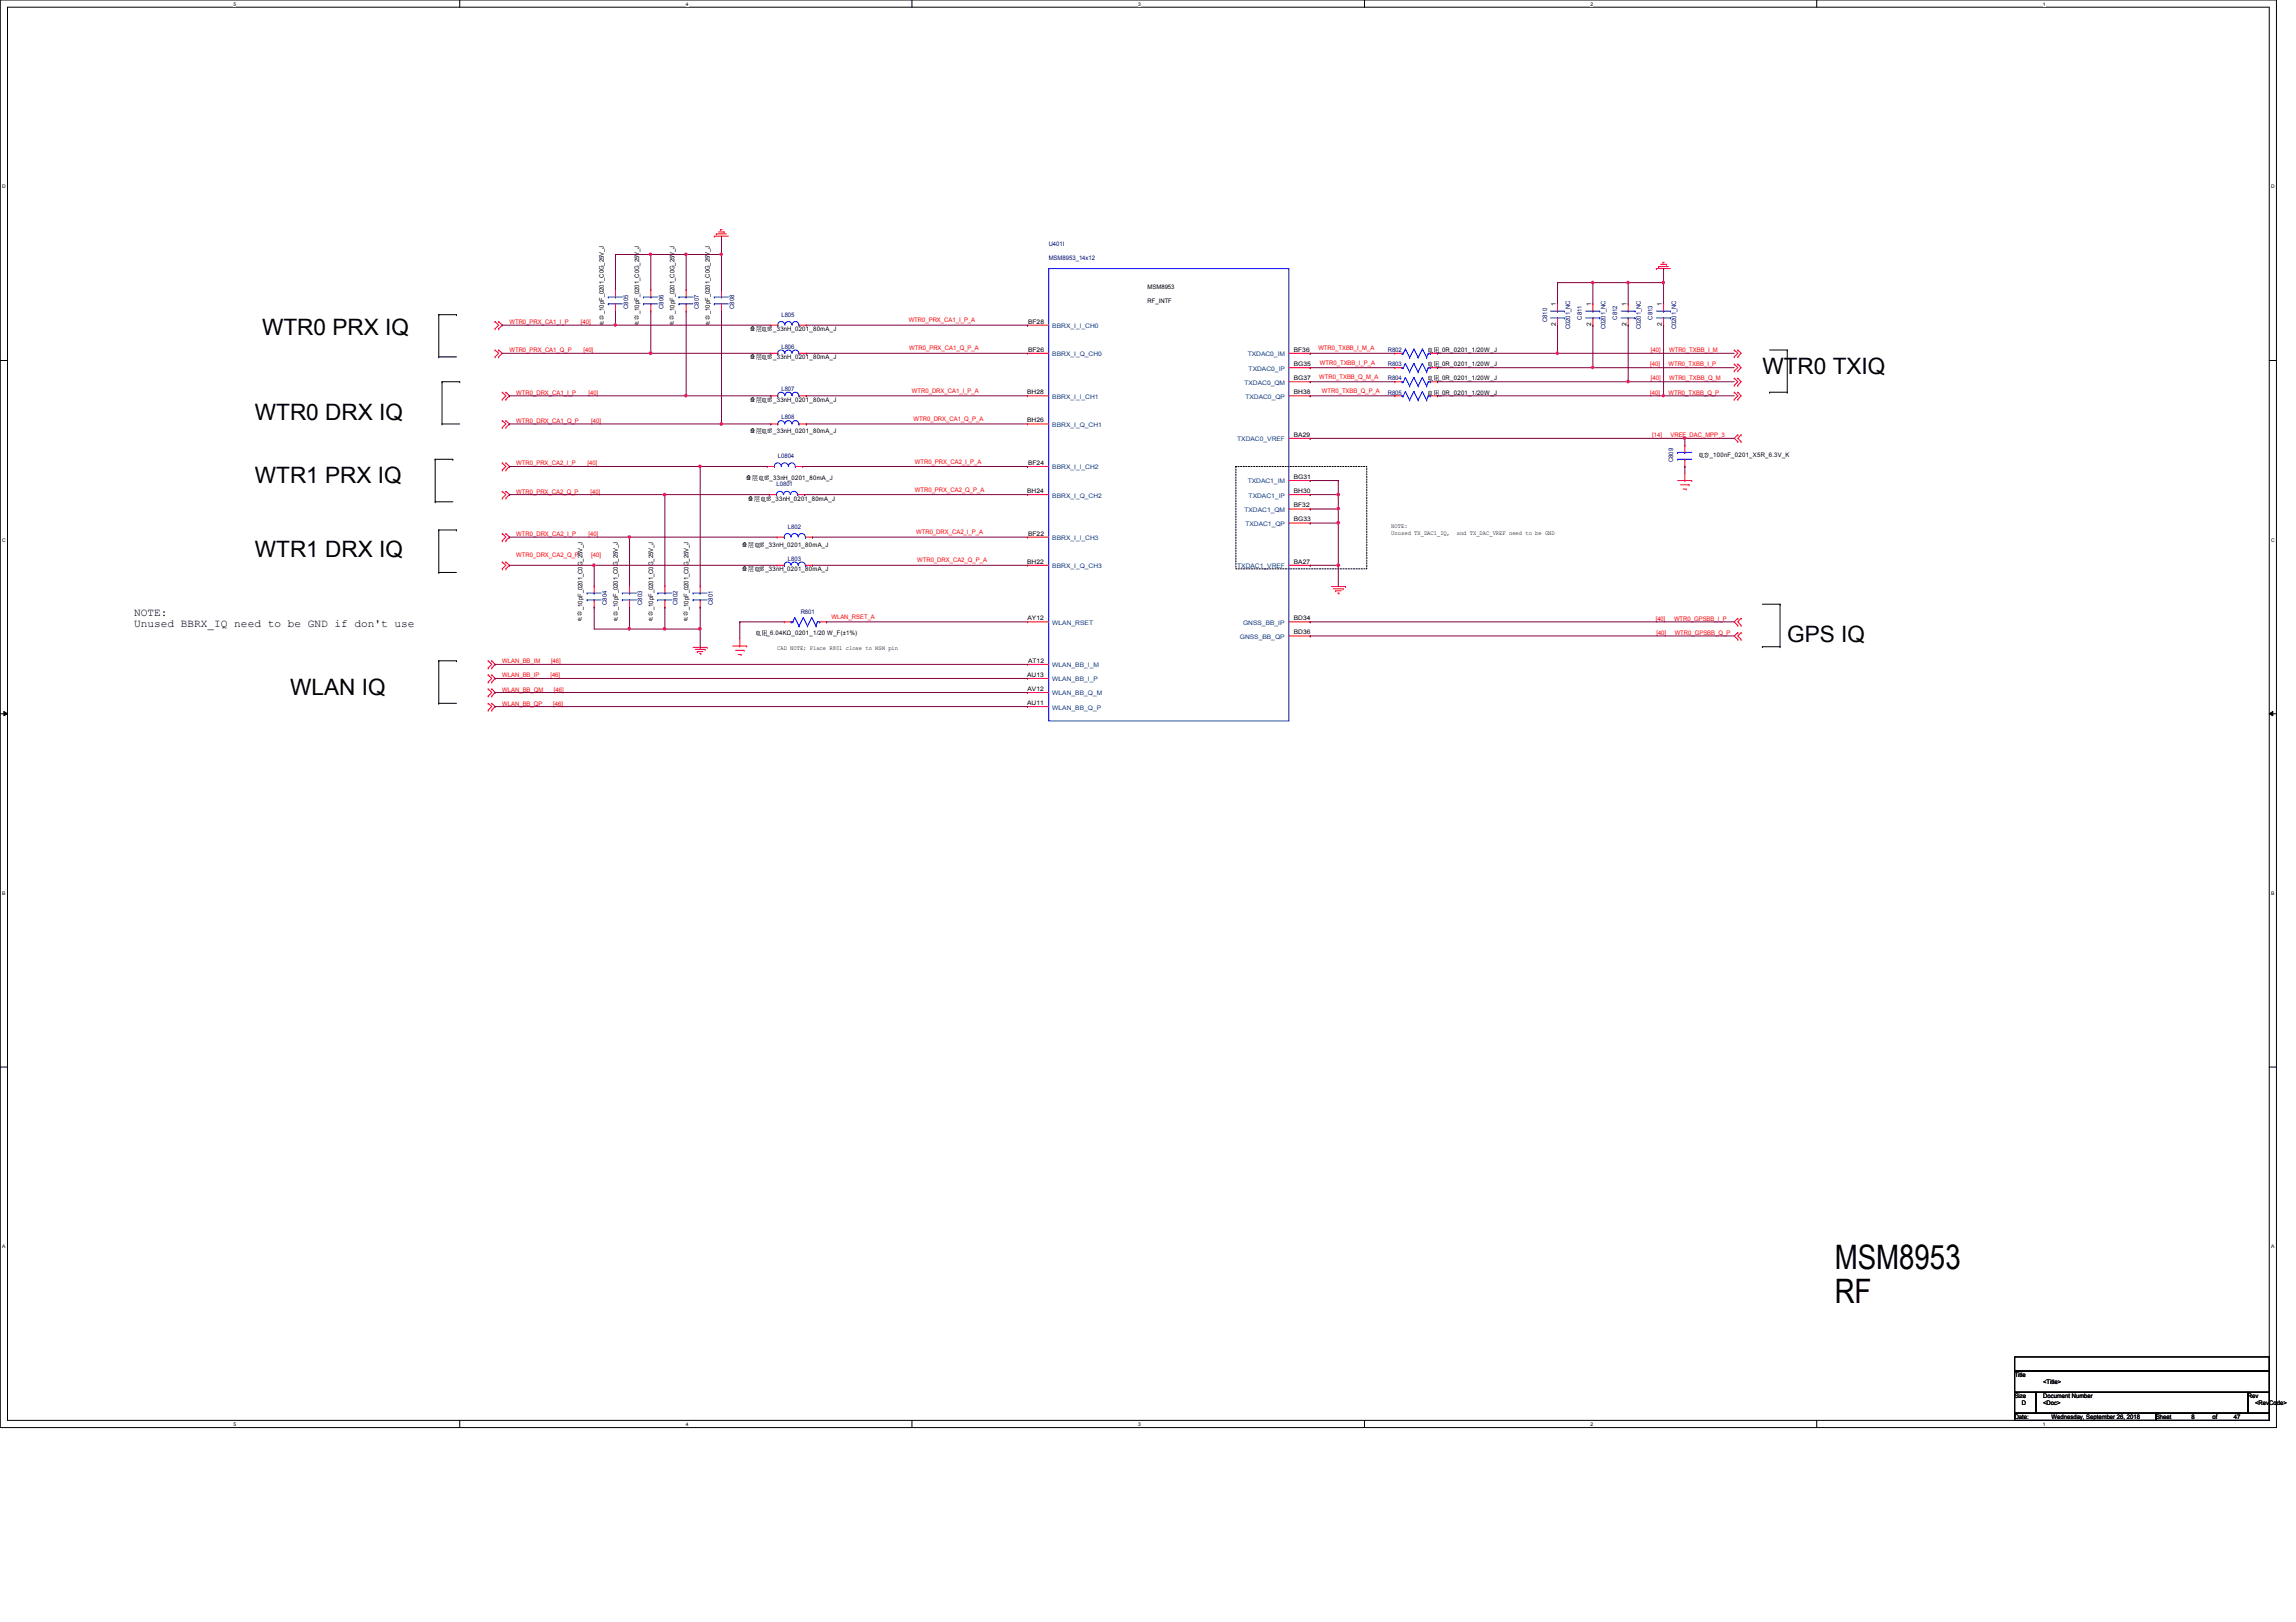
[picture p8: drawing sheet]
<svg xmlns="http://www.w3.org/2000/svg" width="297mm" height="210mm" viewBox="0 0 297 210" stroke-linecap="round" stroke-linejoin="round" font-family="sans-serif">
<defs><g id="words">
<g font-size="4.4">
<text x="237.4" y="164.2">MSM8953</text>
<text x="237.4" y="168.6">RF</text>
</g>
<g font-size="2.9">
<text x="33.9" y="43.3">WTR0 PRX IQ</text>
<text x="228" y="48.3">WTR0 TXIQ</text>
<text x="33" y="54.3">WTR0 DRX IQ</text>
<text x="33" y="62.5">WTR1 PRX IQ</text>
<text x="33" y="72.1">WTR1 DRX IQ</text>
<text x="231.2" y="83.1">GPS IQ</text>
<text x="37.5" y="90">WLAN IQ</text>
</g>
<g font-size="1.4">
<text x="17.4" y="79.8">NOTE:</text>
<text x="17.4" y="81.2">Unused BBRX_IQ need to be GND if don't use</text>
</g>
<g font-size=".8" fill="#000080">
<text x="135.7" y="31.9">U401I</text>
<text x="135.7" y="33.7">MSM8953_14x12</text>
<text x="81.3" y="40" transform="rotate(-90 81.3 40)">C805</text>
<text x="85.8" y="40" transform="rotate(-90 85.8 40)">C806</text>
<text x="90.4" y="40" transform="rotate(-90 90.4 40)">C807</text>
<text x="95" y="40" transform="rotate(-90 95 40)">C808</text>
<text x="101.1" y="41">L805</text>
<text x="200.1" y="41.7" transform="rotate(-90 200.1 41.7)">C810</text>
<text x="204.6" y="41.4" transform="rotate(-90 204.6 41.4)">C811</text>
<text x="209.2" y="41.4" transform="rotate(-90 209.2 41.4)">C812</text>
<text x="213.8" y="41.4" transform="rotate(-90 213.8 41.4)">C813</text>
<text x="101.1" y="45.1">L806</text>
<text x="179.5" y="45.6">R802</text>
<text x="179.5" y="47.4">R803</text>
<text x="203.2" y="42.6" transform="rotate(-90 203.2 42.6)">C0201_NC</text>
<text x="207.7" y="42.6" transform="rotate(-90 207.7 42.6)">C0201_NC</text>
<text x="212.3" y="42.6" transform="rotate(-90 212.3 42.6)">C0201_NC</text>
<text x="216.9" y="42.6" transform="rotate(-90 216.9 42.6)">C0201_NC</text>
<text x="101.1" y="50.6">L807</text>
<text x="179.5" y="49.2">R804</text>
<text x="179.5" y="51.1">R805</text>
<text x="100.6" y="59.3">L0804</text>
<text x="101.1" y="54.3">L808</text>
<text x="216.4" y="59.8" transform="rotate(-90 216.4 59.8)">C809</text>
<text x="100.5" y="62.9">L0801</text>
<text x="101.9" y="68.5">L802</text>
<text x="101.9" y="72.6">L803</text>
<text x="78.5" y="78.3" transform="rotate(-90 78.5 78.3)">C804</text>
<text x="83.1" y="78.3" transform="rotate(-90 83.1 78.3)">C803</text>
<text x="87.7" y="78.3" transform="rotate(-90 87.7 78.3)">C802</text>
<text x="92.2" y="78.3" transform="rotate(-90 92.2 78.3)">C801</text>
<text x="103.6" y="79.4">R801</text>
</g>
<g font-size=".8" fill="#f00">
<text x="65.9" y="41.9">WTR0_PRX_CA1_I_P</text>
<text x="75.1" y="41.9">[40]</text>
<text x="117.6" y="41.7">WTR0_PRX_CA1_I_P_A</text>
<text x="65.9" y="45.6">WTR0_PRX_CA1_Q_P</text>
<text x="75.5" y="45.6">[40]</text>
<text x="117.6" y="45.3">WTR0_PRX_CA1_Q_P_A</text>
<text x="170.6" y="45.3">WTR0_TXBB_I_M_A</text>
<text x="170.8" y="47.2">WTR0_TXBB_I_P_A</text>
<text x="213.5" y="47.4">[40]</text>
<text x="213.6" y="45.6">[40]</text>
<text x="215.9" y="47.4">WTR0_TXBB_I_P</text>
<text x="215.9" y="45.6">WTR0_TXBB_I_M</text>
<text x="66.8" y="51.1">WTR0_DRX_CA1_I_P</text>
<text x="76.2" y="51.1">[40]</text>
<text x="118" y="50.8">WTR0_DRX_CA1_I_P_A</text>
<text x="170.7" y="49">WTR0_TXBB_Q_M_A</text>
<text x="171" y="50.8">WTR0_TXBB_Q_P_A</text>
<text x="213.5" y="51.1">[40]</text>
<text x="213.6" y="49.2">[40]</text>
<text x="215.9" y="51.1">WTR0_TXBB_Q_P</text>
<text x="215.9" y="49.2">WTR0_TXBB_Q_M</text>
<text x="66.8" y="54.7">WTR0_DRX_CA1_Q_P</text>
<text x="76.5" y="54.7">[40]</text>
<text x="118.2" y="54.5">WTR0_DRX_CA1_Q_P_A</text>
<text x="118.4" y="60">WTR0_PRX_CA2_I_P_A</text>
<text x="213.7" y="56.6">[14]</text>
<text x="216.1" y="56.6">VREF_DAC_MPP_3</text>
<text x="66.8" y="60.2">WTR0_PRX_CA2_I_P</text>
<text x="66.8" y="63.9">WTR0_PRX_CA2_Q_P</text>
<text x="76" y="60.2">[40]</text>
<text x="76.4" y="63.9">[40]</text>
<text x="118.4" y="63.6">WTR0_PRX_CA2_Q_P_A</text>
<text x="66.8" y="69.3">WTR0_DRX_CA2_I_P</text>
<text x="76.2" y="69.3">[40]</text>
<text x="118.5" y="69.1">WTR0_DRX_CA2_I_P_A</text>
<text x="66.8" y="72.1">WTR0_DRX_CA2_Q_P</text>
<text x="76.5" y="72.1">[40]</text>
<text x="118.7" y="72.8">WTR0_DRX_CA2_Q_P_A</text>
<text x="107.6" y="80.1">WLAN_RSET_A</text>
<text x="214.2" y="80.3">[40]</text>
<text x="214.3" y="82.2">[40]</text>
<text x="216.6" y="80.3">WTR0_GPSBB_I_P</text>
<text x="216.7" y="82.2">WTR0_GPSBB_Q_P</text>
<text x="65" y="85.8">WLAN_BB_IM</text>
<text x="65" y="87.6">WLAN_BB_IP</text>
<text x="65" y="89.5">WLAN_BB_QM</text>
<text x="71.2" y="87.6">[46]</text>
<text x="71.3" y="85.8">[46]</text>
<text x="71.7" y="89.5">[46]</text>
<text x="65" y="91.3">WLAN_BB_QP</text>
<text x="71.6" y="91.3">[46]</text>
</g>
<g font-size=".8">
<text x="78.1" y="40.6" transform="rotate(-90 78.1 40.6)">_10pF_0201_C0G_25V_J</text>
<text x="78.1" y="41.4">电</text>
<text x="82.7" y="40.6" transform="rotate(-90 82.7 40.6)">_10pF_0201_C0G_25V_J</text>
<text x="82.7" y="41.4">电</text>
<text x="87.2" y="40.6" transform="rotate(-90 87.2 40.6)">_10pF_0201_C0G_25V_J</text>
<text x="87.2" y="41.4">电</text>
<text x="91.8" y="40.6" transform="rotate(-90 91.8 40.6)">_10pF_0201_C0G_25V_J</text>
<text x="91.8" y="41.4">电</text>
<text x="133" y="41.9">BF28</text>
<text x="148.5" y="39.2">RF_INTF</text>
<text x="148.5" y="37.3">MSM8953</text>
<text x="201.3" y="39.6" transform="rotate(-90 201.3 39.6)">1</text>
<text x="205.9" y="39.6" transform="rotate(-90 205.9 39.6)">1</text>
<text x="210.4" y="39.6" transform="rotate(-90 210.4 39.6)">1</text>
<text x="215" y="39.6" transform="rotate(-90 215 39.6)">1</text>
<text x="78.1" y="42.2">电</text>
<text x="82.7" y="42.2">电</text>
<text x="87.2" y="42.2">电</text>
<text x="91.8" y="42.2">电</text>
<text x="97" y="46.5">叠叠电叠_33nH_0201_80mA_J</text>
<text x="97" y="42.8">叠叠电叠_33nH_0201_80mA_J</text>
<text x="133" y="45.5">BF26</text>
<text x="167.4" y="47.4">BG35</text>
<text x="167.4" y="45.5">BF36</text>
<text x="184.6" y="45.6">电电_0R_0201_1/20W_J</text>
<text x="184.6" y="47.4">电电_0R_0201_1/20W_J</text>
<text x="201.3" y="42.2" transform="rotate(-90 201.3 42.2)">2</text>
<text x="205.9" y="42.2" transform="rotate(-90 205.9 42.2)">2</text>
<text x="210.4" y="42.2" transform="rotate(-90 210.4 42.2)">2</text>
<text x="215" y="42.2" transform="rotate(-90 215 42.2)">2</text>
<text x="97" y="52">叠叠电叠_33nH_0201_80mA_J</text>
<text x="132.9" y="51">BH28</text>
<text x="167.4" y="51">BH38</text>
<text x="167.4" y="49.2">BG37</text>
<text x="184.6" y="49.2">电电_0R_0201_1/20W_J</text>
<text x="184.6" y="51.1">电电_0R_0201_1/20W_J</text>
<text x="97" y="56.1">叠叠电叠_33nH_0201_80mA_J</text>
<text x="132.9" y="54.7">BH26</text>
<text x="167.4" y="56.5">BA29</text>
<text x="219.7" y="59.1">电电_100nF_0201_X5R_6.3V_K</text>
<text x="96.5" y="62.1">叠叠电叠_33nH_0201_80mA_J</text>
<text x="96.8" y="64.8">叠叠电叠_33nH_0201_80mA_J</text>
<text x="132.9" y="63.8">BH24</text>
<text x="133" y="60.2">BF24</text>
<text x="167.4" y="65.7">BF32</text>
<text x="167.4" y="63.8">BH30</text>
<text x="167.4" y="62">BG31</text>
<text x="96" y="70.7">叠叠电叠_33nH_0201_80mA_J</text>
<text x="133" y="69.3">BF22</text>
<text x="167.4" y="67.5">BG33</text>
<text x="180" y="68.4">NOTE:</text>
<text x="180" y="69.2">Unused TX_DAC1_IQ,</text>
<text x="188.5" y="69.2">and TX_DAC_VREF need to be GND</text>
<text x="96" y="73.9">叠叠电叠_33nH_0201_80mA_J</text>
<text x="132.9" y="72.9">BH22</text>
<text x="167.4" y="72.9">BA27</text>
<text x="75.4" y="79" transform="rotate(-90 75.4 79)">_10pF_0201_C0G_25V_J</text>
<text x="75.4" y="80.5">电</text>
<text x="75.4" y="79.7">电</text>
<text x="79.9" y="79" transform="rotate(-90 79.9 79)">_10pF_0201_C0G_25V_J</text>
<text x="79.9" y="80.5">电</text>
<text x="79.9" y="79.7">电</text>
<text x="84.5" y="79" transform="rotate(-90 84.5 79)">_10pF_0201_C0G_25V_J</text>
<text x="84.5" y="80.5">电</text>
<text x="84.5" y="79.7">电</text>
<text x="89.1" y="79" transform="rotate(-90 89.1 79)">_10pF_0201_C0G_25V_J</text>
<text x="89.1" y="80.5">电</text>
<text x="89.1" y="79.7">电</text>
<text x="97.7" y="82.2">电电_6.04KΩ_0201_1/20 W_F(±1%)</text>
<text x="132.9" y="80.3">AY12</text>
<text x="167.4" y="82.1">BD36</text>
<text x="167.4" y="80.3">BD34</text>
<text x="100.5" y="84.1">CAD NOTE: Place R801 close to MSM pin</text>
<text x="132.9" y="87.6">AU13</text>
<text x="132.9" y="89.4">AV12</text>
<text x="133" y="85.8">AT12</text>
<text x="132.9" y="91.2">AU11</text>
<text x="260.6" y="178.2">Title</text>
<text x="264.3" y="179.1">&lt;Title&gt;</text>
<text x="260.6" y="180.9">Size</text>
<text x="260.6" y="183.6">Date:</text>
<text x="261.6" y="181.8">D</text>
<text x="264.3" y="180.9">Document Number</text>
<text x="264.3" y="181.8">&lt;Doc&gt;</text>
<text x="265.4" y="183.6">Wednesday, September 26, 2018</text>
<text x="278.9" y="183.6">Sheet</text>
<text x="283.5" y="183.6">8</text>
<text x="286.3" y="183.6">of</text>
<text x="289" y="183.6">47</text>
<text x="290.8" y="180.9">Rev</text>
<text x="291.8" y="181.8">&lt;RevCode&gt;</text>
</g>
<g font-size=".8" fill="#004080">
<text x="136.1" y="46.1">BBRX_I_Q_CH0</text>
<text x="136.1" y="42.5">BBRX_I_I_CH0</text>
<text x="161.4" y="46.1">TXDAC0_IM</text>
<text x="161.5" y="48">TXDAC0_IP</text>
<text x="136.1" y="51.6">BBRX_I_I_CH1</text>
<text x="161" y="49.8">TXDAC0_QM</text>
<text x="161.1" y="51.6">TXDAC0_QP</text>
<text x="136.1" y="55.2">BBRX_I_Q_CH1</text>
<text x="160.1" y="57.1">TXDAC0_VREF</text>
<text x="136.1" y="64.4">BBRX_I_Q_CH2</text>
<text x="136.1" y="60.7">BBRX_I_I_CH2</text>
<text x="161.4" y="62.6">TXDAC1_IM</text>
<text x="161.5" y="64.4">TXDAC1_IP</text>
<text x="136.1" y="69.9">BBRX_I_I_CH3</text>
<text x="161" y="66.3">TXDAC1_QM</text>
<text x="161.1" y="68.1">TXDAC1_QP</text>
<text x="136.1" y="73.5">BBRX_I_Q_CH3</text>
<text x="160.1" y="73.5">TXDAC1_VREF</text>
<text x="136.1" y="80.9">WLAN_RSET</text>
<text x="160.4" y="82.7">GNSS_BB_QP</text>
<text x="160.8" y="80.9">GNSS_BB_IP</text>
<text x="136.1" y="88.2">WLAN_BB_I_P</text>
<text x="136.1" y="86.4">WLAN_BB_I_M</text>
<text x="136.1" y="91.8">WLAN_BB_Q_P</text>
<text x="136.1" y="90">WLAN_BB_Q_M</text>
</g>
<g font-size=".6">
<text x="30.2" y=".7">5</text>
<text x="88.7" y=".7">4</text>
<text x="147.2" y=".7">3</text>
<text x="205.8" y=".7">2</text>
<text x="264.3" y=".7">1</text>
<text x=".3" y="24.4">D</text>
<text x="293.8" y="24.4">D</text>
<text x=".3" y="70.1">C</text>
<text x="293.8" y="70.1">C</text>
<text x=".3" y="115.8">B</text>
<text x="293.8" y="115.8">B</text>
<text x=".3" y="161.5">A</text>
<text x="293.8" y="161.5">A</text>
<text x="30.2" y="184.5">5</text>
<text x="88.7" y="184.5">4</text>
<text x="147.2" y="184.5">3</text>
<text x="205.8" y="184.5">2</text>
<text x="264.3" y="184.5">1</text>
</g>
</g></defs>
<path d="M0 0h294.5v184.7h-294.5zM1 .9h292.6v182.9h-292.6z" fill="none" stroke="#000" stroke-width=".13"/>
<g fill="#fff">
<path d="M30.2 .1h.4v.7h-.4z"/>
<path d="M30.2 183.9h.4v.8h-.4z"/>
</g>
<path d="M59.5 0v.9M59.5 183.8v.9" fill="none" stroke="#000" stroke-width=".13"/>
<g fill="#fff">
<path d="M88.7 .1h.4v.7h-.4z"/>
<path d="M88.7 183.9h.4v.8h-.4z"/>
</g>
<path d="M118 0v.9M118 183.8v.9" fill="none" stroke="#000" stroke-width=".13"/>
<g fill="#fff">
<path d="M147.2 .1h.4v.7h-.4z"/>
<path d="M147.2 183.9h.4v.8h-.4z"/>
</g>
<path d="M176.5 0v.9M176.5 183.8v.9" fill="none" stroke="#000" stroke-width=".13"/>
<g fill="#fff">
<path d="M205.8 .1h.3v.7h-.3z"/>
<path d="M205.8 183.9h.3v.8h-.3z"/>
</g>
<path d="M235 0v.9M235 183.8v.9" fill="none" stroke="#000" stroke-width=".13"/>
<g fill="#fff">
<path d="M264.3 .1h.3v.7h-.3z"/>
<path d="M264.3 183.9h.3v.8h-.3z"/>
<path d="M.3 23.8h.5v.7h-.5z"/>
<path d="M293.8 23.8h.5v.7h-.5z"/>
<path d="M.3 69.5h.5v.7h-.5z"/>
<path d="M293.8 69.5h.5v.7h-.5z"/>
</g>
<path d="M0 46.7h1M293.6 46.7h.9" fill="none" stroke="#000" stroke-width=".13"/>
<g fill="#fff">
<path d="M.3 115.2h.4v.8h-.4z"/>
<path d="M293.8 115.2h.5v.8h-.5z"/>
</g>
<path d="M0 92.4h1M.5 92.1l.5 .3-.5 .2zM293.6 92.4l.4-.3v.5zM293.6 92.4h.9" fill="none" stroke="#000" stroke-width=".13"/>
<path d="M.5 92.1l.5 .3-.5 .2zM293.6 92.4l.4-.3v.5z" fill="#000"/>
<g fill="#fff">
<path d="M.3 161h.4v.7h-.4z"/>
<path d="M293.8 161h.4v.7h-.4z"/>
</g>
<g fill="none" stroke="#000" stroke-width=".13">
<path d="M56.3 59.4h.1M56.3 59.4v5.5M56.3 59.4h2.3M56.8 46.2h.1M56.8 40.7h.1M56.8 40.7v5.5M56.8 46.2h2.3M56.8 40.7h2.3M57.2 54.9h.1M57.2 49.4h.1M57.2 54.9h2.3M57.2 49.4v5.5"/>
<path d="M57.2 49.4h2.3M58.6 59.4h.1M59.1 40.7h.1M59.5 49.4h.1M228.9 50.8h.1M228.9 45.3h2.3M228.9 50.8h2.3M231.2 45.3h.1M231.2 50.8h.1M231.2 45.3v5.5M56.3 64.9h.1M56.3 64.9h2.3"/>
<path d="M56.8 74.1h.1M56.8 68.6h.1M56.8 74.1h2.3M56.8 68.6v5.5M56.8 68.6h2.3M59.1 68.6h.1M228 78.2h2.3M230.3 78.2h.1M230.3 78.2v5.5M56.8 91h.1M56.8 85.5h.1M56.8 85.5v5.5"/>
<path d="M56.8 91h2.3M56.8 85.5h2.3M59.1 85.5h.1M228 83.7h.1M228 83.7h2.3M230.3 83.7h.1M0 138.1h1M293.6 138.1h.9M260.6 175.6h33v1.8h-33zM260.6 177.4h33v2.8h-33zM260.6 180.2h2.8v2.7h-2.8zM260.6 182.9h18.3v.9h-18.3z"/>
<path d="M263.4 180.2h27.4v2.7h-27.4zM278.9 182.9h14.7v.9h-14.7zM290.8 180.2h2.8v2.7h-2.8z"/>
</g>
<path d="M159.9 60.4h16.9v13.2h-16.9z" fill="none" stroke="#000" stroke-width=".13" stroke-dasharray=".2 .2"/>
<g fill="none" stroke="#f00" stroke-width=".13">
<path d="M79.6 37.5h.1M79.6 37.5v.9M79.6 39.3v1M84.2 37.5h.1M84.2 37.5v.9M84.2 39.3v1M88.8 37.5h.1M88.8 37.5v.9M88.8 39.3v1M92.4 30.6h.1M92.4 30.6h1.8M92.7 30.3h.1"/>
<path d="M92.7 30.3h1.3M93 30h.7M93.2 29.7h.1M93.2 29.7h.2M93.3 37.5h.1M93.3 37.5v.9M93.3 39.3v1M93.7 30h.1M201.5 39.3h.1M201.5 39.3v1M206.1 39.3h.1M206.1 39.3v1"/>
<path d="M210.6 39.3h.1M210.6 39.3v1M214.3 34.8h.1M214.3 34.8h1.8M214.6 34.5h.1M214.6 34.5h1.3M214.8 34.2h.8M215.1 34h.1M215.1 34h.2M215.2 39.3h.1M215.2 39.3v1M215.6 34.2h.1"/>
<path d="M64 45.3h.1M64 46.2h.1M64 41.6h.1M64 42.5h.1M64 45.3l.5 .4-.5 .5M64 41.6l.5 .5-.5 .4M64.5 46.2h.1M64.5 45.3h.1M64.5 42.5h.1M64.5 41.6h.1M64.5 45.3l.5 .4-.5 .5M64.5 41.6l.5 .5-.5 .4"/>
<path d="M65 54.4h.1M65 55.3h.1M65 50.8h.1M65 51.7h.1M65 59.9h.1M65 54.4l.4 .5-.4 .4M65 50.8l.4 .4-.4 .5M65 59.9l.4 .5-.4 .4M65.4 55.3h.1M65.4 54.4h.1M65.4 51.7h.1M65.4 50.8h.1"/>
<path d="M65.4 59.9h.1M65.4 54.4l.5 .5-.5 .4M65.4 50.8l.5 .4-.5 .5M65.4 59.9l.5 .5-.5 .4M79.6 40.3h.1M84.2 40.3h.1M88.8 40.3h.1M93.3 40.3h.1M99.7 45.7h.1M99.7 42.1h.1M99.7 51.2h.1M99.7 54.9h.1"/>
<path d="M99.7 45.7h.9M99.7 51.2h.9M99.7 54.9h.9M99.7 42.1h.9M103.4 45.7h.9M103.4 51.2h.9M103.4 54.9h.9M103.4 42.1h.9M104.3 45.7h.1M104.3 42.1h.1M104.3 51.2h.1M104.3 54.9h.1"/>
<path d="M132.9 54.9h.1M132.9 51.2h.1M132.9 45.7h.1M132.9 42.1h.1M132.9 45.7h2.8M132.9 51.2h2.8M132.9 54.9h2.8M132.9 42.1h2.8M166.7 45.7h2.8M166.7 56.7h2.8M166.7 51.2h2.8M166.7 49.4h2.8"/>
<path d="M166.7 47.6h2.8M169.5 56.7h.1M169.5 51.2h.1M169.5 49.4h.1M169.5 47.6h.1M169.5 45.7h.1M180.5 49.4h.1M180.5 51.2h.1M180.5 45.7h.1M180.5 47.6h.1M180.5 45.7h.9M180.5 51.2h.9"/>
<path d="M180.5 49.4h.9M180.5 47.6h.9M185 45.7h1M185 51.2h1M185 49.4h1M185 47.6h1M186 49.4h.1M186 51.2h.1M186 45.7h.1M186 47.6h.1M201.5 42.1h.1M201.5 41.1v1"/>
<path d="M206.1 42.1h.1M206.1 41.1v1M210.6 42.1h.1M210.6 41.1v1M215.2 42.1h.1M215.2 41.1v1M218 57.6h.1M218 57.6v.9M218 59.4v1M224.4 45.3h.1M224.4 46.2h.1M224.4 47.1h.1"/>
<path d="M224.4 48h.1M224.4 48.9h.1M224.4 49.9h.1M224.4 50.8h.1M224.4 51.7h.1M224.4 45.3l.4 .4-.4 .5M224.4 47.1l.4 .5-.4 .4M224.4 48.9l.4 .5-.4 .5M224.4 50.8l.4 .4-.4 .5M224.8 45.3h.1M224.8 46.2h.1M224.8 47.1h.1"/>
<path d="M224.8 48h.1M224.8 48.9h.1M224.8 49.9h.1M224.8 50.8h.1M224.8 51.7h.1M224.8 57.1h.1M224.8 56.3h.1M224.8 45.3l.5 .4-.5 .5M224.8 47.1l.5 .5-.5 .4M224.8 48.9l.5 .5-.5 .5M224.8 50.8l.5 .4-.5 .5M224.8 56.3l-.4 .4 .4 .4"/>
<path d="M225.3 56.3h.1M225.3 57.1h.1M225.3 56.3l-.5 .4 .5 .4M65 72.7h.1M65 73.6h.1M65 60.8h.1M65 63.6h.1M65 64.5h.1M65 69h.1M65 70h.1M65 72.7l.4 .5-.4 .4M65 63.6l.4 .4-.4 .5"/>
<path d="M65 69l.4 .5-.4 .5M65.4 73.6h.1M65.4 72.7h.1M65.4 60.8h.1M65.4 64.5h.1M65.4 63.6h.1M65.4 70h.1M65.4 69h.1M65.4 72.7l.5 .5-.5 .4M65.4 63.6l.5 .4-.5 .5M65.4 69l.5 .5-.5 .5M76.9 75.8h.1"/>
<path d="M76.9 78.6h.1M76.9 75.8v1M76.9 77.6v1M81.4 75.8h.1M81.4 78.6h.1M81.4 75.8v1M81.4 77.6v1M86 75.8h.1M86 78.6h.1M86 75.8v1M86 77.6v1M90.6 75.8h.1"/>
<path d="M90.6 78.6h.1M90.6 75.8v1M90.6 77.6v1M99.3 60.4h.1M99.3 60.4h.9M99.5 64h.1M99.5 64h1M100.5 69.5h.1M100.5 73.2h.1M100.5 69.5h1M100.5 73.2h1M102.9 60.4h.9"/>
<path d="M103.2 64h.9M103.8 60.4h.1M104.1 64h.1M104.2 69.5h.9M104.2 73.2h.9M105.1 69.5h.1M105.1 73.2h.1M132.9 73.2h.1M132.9 69.5h.1M132.9 64h.1M132.9 60.4h.1M132.9 69.5h2.8"/>
<path d="M132.9 64h2.8M132.9 73.2h2.8M132.9 60.4h2.8M166.7 62.2h2.8M166.7 64h2.8M166.7 73.2h2.8M166.7 67.7h2.8M166.7 65.9h2.8M169.5 73.2h.1M169.5 67.7h.1M169.5 65.9h.1M169.5 64h.1"/>
<path d="M169.5 62.2h.1M172.3 75.9h1.8M172.5 76.2h1.3M172.8 76.5h.1M172.8 76.5h.7M173.1 76.8h.1M173.2 76.8h.1M173.8 76.2h.1M174.1 75.9h.1M217 62.2h1.9M217.4 62.7h1.1M217.8 63.3h.3"/>
<path d="M218 62.2h.1M218 60.4h.1M218 61.3v.9M218.1 63.3h.1M218.5 62.7h.1M218.9 62.2h.1M63.2 85.5h.1M63.2 86.4h.1M63.2 87.3h.1M63.2 88.3h.1M63.2 89.2h.1M63.2 90.1h.1"/>
<path d="M63.2 91h.1M63.2 91.9h.1M63.2 85.5l.4 .5-.4 .4M63.2 87.3l.4 .5-.4 .5M63.2 89.2l.4 .4-.4 .5M63.2 91l.4 .4-.4 .5M63.6 86.4h.1M63.6 85.5h.1M63.6 88.3h.1M63.6 87.3h.1M63.6 90.1h.1M63.6 89.2h.1"/>
<path d="M63.6 91.9h.1M63.6 91h.1M63.6 85.5l.4 .5-.4 .4M63.6 87.3l.4 .5-.4 .5M63.6 89.2l.4 .4-.4 .5M63.6 91l.4 .4-.4 .5M89.7 83.8h1.8M90 84h1.2M90.2 84.3h.1M90.2 84.3h.7M90.5 84.6h.2M90.7 84.6h.1"/>
<path d="M91.2 84h.1M91.5 83.8h.1M94.8 83.6h1.8M95.2 84.2h1.1M95.5 84.7h.4M95.7 83.6h.1M95.7 82.7v.9M95.9 84.7h.1M96.3 84.2h.1M96.6 83.6h.1M101.5 80.5h.1M101.5 80.5h.9"/>
<path d="M106 80.5h.9M106.9 80.5h.1M132.9 91.4h.1M132.9 89.6h.1M132.9 87.8h.1M132.9 86h.1M132.9 80.5h.1M132.9 80.5h2.8M132.9 91.4h2.8M132.9 89.6h2.8M132.9 87.8h2.8M132.9 86h2.8"/>
<path d="M166.7 82.3h2.8M166.7 80.5h2.8M169.5 82.3h.1M169.5 80.5h.1M224.8 80.9h.1M224.8 80h.1M224.8 82.8h.1M224.8 81.9h.1M224.8 80l-.4 .5 .4 .4M224.8 81.9l-.4 .4 .4 .5M225.3 80h.1M225.3 80.9h.1"/>
<path d="M225.3 81.9h.1M225.3 82.8h.1M225.3 80l-.5 .5 .5 .4M225.3 81.9l-.5 .4 .5 .5"/>
</g>
<g fill="none" stroke="#00f" stroke-width=".13">
<path d="M78.7 38.4h.1M78.7 39.3h.1M78.7 38.4h1.8M78.7 39.3h1.8M79.6 38.4h.1M79.6 39.3h.1M83.3 38.4h.1M83.3 39.3h.1M83.3 38.4h1.8M83.3 39.3h1.8M84.2 38.4h.1M84.2 39.3h.1"/>
<path d="M87.8 38.4h.1M87.8 39.3h.1M87.8 38.4h1.9M87.8 39.3h1.9M88.8 38.4h.1M88.8 39.3h.1M92.4 38.4h.1M92.4 39.3h.1M92.4 38.4h1.8M92.4 39.3h1.8M93.3 38.4h.1M93.3 39.3h.1"/>
<path d="M135.7 34.8h31v58.5h-31zM100.6 45.7h.1M100.6 45.7a.45 .45 0 0 1 .5-.4 .45 .45 0 0 1 .4 .4M100.6 42.1h.1M100.6 51.2h.1M100.6 54.9h.1M100.6 54.9a.45 .45 0 0 1 .5-.5 .45 .45 0 0 1 .4 .5M101.5 42a.45 .45 0 0 0-.5-.4 .45 .45 0 0 0-.4 .5M101.5 51.2a.45 .45 0 0 0-.5-.5 .45 .45 0 0 0-.4 .5M101.6 45.7a.45 .45 0 0 1 .4-.4 .45 .45 0 0 1 .4 .4M101.6 54.9a.45 .45 0 0 1 .4-.5 .45 .45 0 0 1 .4 .5M102.4 42a.45 .45 0 0 0-.4-.4 .45 .45 0 0 0-.4 .5"/>
<path d="M102.4 51.2a.45 .45 0 0 0-.4-.5 .45 .45 0 0 0-.4 .5M102.5 45.7a.42 .42 0 0 1 .4-.4 .42 .42 0 0 1 .4 .4M102.5 54.9a.42 .42 0 0 1 .4-.5 .42 .42 0 0 1 .4 .5M103.3 42a.42 .42 0 0 0-.4-.4 .42 .42 0 0 0-.4 .5M103.3 51.2a.42 .42 0 0 0-.4-.5 .42 .42 0 0 0-.4 .5M103.4 45.7h.1M103.4 42.1h.1M103.4 51.2h.1M103.4 54.9h.1M181.4 49.4h.1M181.4 51.2h.1M181.4 45.7h.1"/>
<path d="M181.4 47.6h.1M181.4 49.4h.2M181.4 51.2h.2M181.4 45.7h.2M181.4 47.6h.2M181.6 49.4h.1M181.6 51.2h.1M181.6 45.7h.1M181.6 47.6h.1M181.8 48.9h.1M181.8 50.7h.1M181.8 45.2h.1"/>
<path d="M181.8 47h.1M181.8 48.9l.6 1.1M181.8 48.9l-.2 .5M181.8 50.7l.6 1.1M181.8 50.7l-.2 .5M181.8 45.2l.6 1.1M181.8 45.2l-.2 .5M181.8 47l.6 1.1M181.8 47l-.2 .6M182.4 50h.1M182.4 51.8h.1M182.4 46.3h.1"/>
<path d="M182.4 48.1h.1M182.9 48.9h.1M182.9 50.7h.1M182.9 45.2h.1M182.9 47h.1M182.9 48.9l.6 1.1M182.9 48.9l-.5 1.1M182.9 50.7l.6 1.1M182.9 50.7l-.5 1.1M182.9 45.2l.6 1.1M182.9 45.2l-.5 1.1M182.9 47l.6 1.1"/>
<path d="M182.9 47l-.5 1.1M183.5 50h.1M183.5 51.8h.1M183.5 46.3h.1M183.5 48.1h.1M184 48.9h.1M184 50.7h.1M184 45.2h.1M184 47h.1M184 48.9l.6 1.1M184 48.9l-.5 1.1M184 50.7l.6 1.1"/>
<path d="M184 50.7l-.5 1.1M184 45.2l.6 1.1M184 45.2l-.5 1.1M184 47l.6 1.1M184 47l-.5 1.1M184.6 50h.1M184.6 51.8h.1M184.6 46.3h.1M184.6 48.1h.1M184.8 49.4h.1M184.8 51.2h.1M184.8 45.7h.1"/>
<path d="M184.8 47.6h.1M184.8 49.4h.2M184.8 49.4l-.2 .6M184.8 51.2h.2M184.8 51.2l-.2 .6M184.8 45.7h.2M184.8 45.7l-.2 .6M184.8 47.6h.2M184.8 47.6l-.2 .5M185 49.4h.1M185 51.2h.1M185 45.7h.1"/>
<path d="M185 47.6h.1M200.6 40.3h1.8M200.6 41.1h1.8M201.5 40.3h.1M201.5 41.1h.1M202.4 40.3h.1M202.4 41.1h.1M205.1 40.3h1.9M205.1 41.1h1.9M206.1 40.3h.1M206.1 41.1h.1M207 40.3h.1"/>
<path d="M207 41.1h.1M209.7 40.3h1.8M209.7 41.1h1.8M210.6 40.3h.1M210.6 41.1h.1M211.5 40.3h.1M211.5 41.1h.1M214.3 40.3h1.8M214.3 41.1h1.8M215.2 40.3h.1M215.2 41.1h.1M216.1 40.3h.1"/>
<path d="M216.1 41.1h.1M217 58.5h.1M217 59.4h.1M217 58.5h1.9M217 59.4h1.9M218 58.5h.1M218 59.4h.1M75.9 76.8h.1M75.9 77.6h.1M75.9 76.8h1.9M75.9 77.6h1.9M76.9 76.8h.1"/>
<path d="M76.9 77.6h.1M80.5 76.8h.1M80.5 77.6h.1M80.5 76.8h1.8M80.5 77.6h1.8M81.4 76.8h.1M81.4 77.6h.1M85.1 76.8h.1M85.1 77.6h.1M85.1 76.8h1.8M85.1 77.6h1.8M86 76.8h.1"/>
<path d="M86 77.6h.1M89.7 76.8h.1M89.7 77.6h.1M89.7 76.8h1.8M89.7 77.6h1.8M90.6 76.8h.1M90.6 77.6h.1M100.2 60.4h.1M100.5 64h.1M100.5 64a.45 .45 0 0 1 .4-.4 .45 .45 0 0 1 .4 .4M101 60.3a.42 .42 0 0 0-.4-.4 .42 .42 0 0 0-.4 .5M101.4 64a.42 .42 0 0 1 .4-.4 .42 .42 0 0 1 .4 .4"/>
<path d="M101.5 69.5h.1M101.5 73.2h.1M101.5 73.2a.42 .42 0 0 1 .4-.5 .42 .42 0 0 1 .4 .5M102 60.3a.45 .45 0 0 0-.5-.4 .45 .45 0 0 0-.4 .5M102.3 64a.45 .45 0 0 1 .4-.4 .45 .45 0 0 1 .5 .4M102.3 69.5a.42 .42 0 0 0-.4-.5 .42 .42 0 0 0-.4 .5M102.4 73.2a.45 .45 0 0 1 .4-.5 .45 .45 0 0 1 .4 .5M102.8 79.9h.1M102.8 79.9l.6 1.1M102.8 79.9l-.2 .6M102.9 60.3a.42 .42 0 0 0-.5-.4 .42 .42 0 0 0-.4 .5M102.9 60.4h.1"/>
<path d="M103.2 64h.1M103.2 69.5a.45 .45 0 0 0-.4-.5 .45 .45 0 0 0-.4 .5M103.3 73.2a.45 .45 0 0 1 .4-.5 .45 .45 0 0 1 .5 .5M103.9 79.9h.1M103.9 79.9l.6 1.1M103.9 79.9l-.5 1.1M104.2 69.5a.45 .45 0 0 0-.5-.5 .45 .45 0 0 0-.4 .5M104.2 69.5h.1M104.2 73.2h.1M105 79.9h.1M105 79.9l.6 1.1M105 79.9l-.5 1.1"/>
<path d="M102.4 80.5h.1M102.4 80.5h.2M102.6 80.5h.1M103.4 81h.1M104.5 81h.1M105.6 81h.1M105.7 80.5h.1M105.7 80.5h.3M105.7 80.5l-.1 .5M106 80.5h.1"/>
</g>
<path d="M65 42.1h.1M65 42.1h14.6" fill="none" stroke="#800040" stroke-width=".13"/>
<path d="M79.5 41.9h.2v.3h-.2z" fill-rule="evenodd" fill="#f0f"/>
<path d="M79.5 41.9h.2v.3h-.2z" fill="none" stroke="#f0f" stroke-width=".13"/>
<path d="M65 45.7h19.2M84.2 45.7h.1" fill="none" stroke="#800040" stroke-width=".13"/>
<path d="M84 45.6h.3v.2h-.3z" fill-rule="evenodd" fill="#f0f"/>
<path d="M84 45.6h.3v.2h-.3z" fill="none" stroke="#f0f" stroke-width=".13"/>
<path d="M65.9 51.2h.1M65.9 51.2h22.9" fill="none" stroke="#800040" stroke-width=".13"/>
<path d="M88.6 51.1h.2v.2h-.2z" fill-rule="evenodd" fill="#f0f"/>
<path d="M88.6 51.1h.2v.2h-.2z" fill="none" stroke="#f0f" stroke-width=".13"/>
<path d="M65.9 54.9h.1M65.9 54.9h27.4" fill="none" stroke="#800040" stroke-width=".13"/>
<path d="M93.2 54.7h.2v.3h-.2z" fill-rule="evenodd" fill="#f0f"/>
<path d="M93.2 54.7h.2v.3h-.2z" fill="none" stroke="#f0f" stroke-width=".13"/>
<path d="M65.9 60.4h.1M65.9 60.4h24.7" fill="none" stroke="#800040" stroke-width=".13"/>
<path d="M90.4 60.2h.3v.2h-.3z" fill-rule="evenodd" fill="#f0f"/>
<path d="M90.4 60.2h.3v.2h-.3z" fill="none" stroke="#f0f" stroke-width=".13"/>
<path d="M65.9 64h.1M65.9 64h20.1" fill="none" stroke="#800040" stroke-width=".13"/>
<path d="M85.8 63.9h.3v.2h-.3z" fill-rule="evenodd" fill="#f0f"/>
<path d="M85.8 63.9h.3v.2h-.3z" fill="none" stroke="#f0f" stroke-width=".13"/>
<path d="M65.9 69.5h.1M65.9 69.5h34.6M81.4 69.5h.1" fill="none" stroke="#800040" stroke-width=".13"/>
<path d="M81.3 69.4h.2v.2h-.2z" fill-rule="evenodd" fill="#f0f"/>
<path d="M81.3 69.4h.2v.2h-.2z" fill="none" stroke="#f0f" stroke-width=".13"/>
<g fill="none" stroke="#800040" stroke-width=".13">
<path d="M218 56.7h.1M218 56.7v.9M218 56.7h6.4M218 60.4h.1M218 60.4v.9M64 86h.1M64 87.8h.1M64 89.6h.1M64 91.4h.1M64 86h68.9M64 87.8h68.9M64 89.6h68.9"/>
<path d="M64 91.4h68.9M95.7 80.5h.1M95.7 80.5h5.8M106.9 80.5h.1M106.9 80.5h26"/>
</g>
<path d="M217.8 56.6h.2v.2h-.2z" fill-rule="evenodd" fill="#f0f"/>
<path d="M217.8 56.6h.2v.2h-.2z" fill="none" stroke="#f0f" stroke-width=".13"/>
<g fill="none" stroke="#800040" stroke-width=".13">
<path d="M79.6 32.9h.1M79.6 32.9v4.6M79.6 32.9h4.6M84.2 32.9h.1M93.3 30.6h.1M93.3 37.5h.1M93.3 30.6v6.9M104.3 42.1h28.6M132.9 42.1h.1M186 45.7h.1M186 45.7h15.5M95.7 80.5h.1"/>
<path d="M95.7 80.5v2.2"/>
</g>
<path d="M93.2 32.8h.2v.2h-.2z" fill-rule="evenodd" fill="#f0f"/>
<path d="M93.2 32.8h.2v.2h-.2z" fill="none" stroke="#f0f" stroke-width=".13"/>
<path d="M88.8 32.9h.1M88.8 32.9v4.6" fill="none" stroke="#800040" stroke-width=".13"/>
<path d="M88.6 32.8h.2v.2h-.2z" fill-rule="evenodd" fill="#f0f"/>
<path d="M88.6 32.8h.2v.2h-.2z" fill="none" stroke="#f0f" stroke-width=".13"/>
<path d="M84.2 32.9h.1M84.2 32.9v4.6M88.8 32.9h4.5M93.3 32.9h.1" fill="none" stroke="#800040" stroke-width=".13"/>
<path d="M84 32.8h.3v.2h-.3z" fill-rule="evenodd" fill="#f0f"/>
<path d="M84 32.8h.3v.2h-.3z" fill="none" stroke="#f0f" stroke-width=".13"/>
<g fill="none" stroke="#800040" stroke-width=".13">
<path d="M84.2 32.9h4.6M88.8 32.9h.1M79.6 42.1h.1M79.6 40.3v1.8M79.6 42.1h20.1M84.2 45.7h.1M84.2 40.3v5.4M84.2 45.7h15.5M88.8 51.2h.1M88.8 40.3v10.9M88.8 51.2h10.9M99.7 51.2h.1"/>
<path d="M76.9 78.6h.1M76.9 78.6v2.8h4.5M90.6 78.6h.1M90.6 78.6v5.2M81.4 81.4h.1M90.6 83.8h.1"/>
</g>
<path d="M90.4 81.2h.3v.3h-.3z" fill-rule="evenodd" fill="#f0f"/>
<path d="M90.4 81.2h.3v.3h-.3z" fill="none" stroke="#f0f" stroke-width=".13"/>
<path d="M81.4 78.6h.1M81.4 78.6v2.8h9.2M86 78.6h.1M86 78.6v2.8M86 81.4h.1M90.6 81.4h.1" fill="none" stroke="#800040" stroke-width=".13"/>
<path d="M81.3 81.2h.2v.3h-.2z" fill-rule="evenodd" fill="#f0f"/>
<path d="M81.3 81.2h.2v.3h-.2z" fill="none" stroke="#f0f" stroke-width=".13"/>
<path d="M85.8 81.2h.3v.3h-.3z" fill-rule="evenodd" fill="#f0f"/>
<path d="M85.8 81.2h.3v.3h-.3z" fill="none" stroke="#f0f" stroke-width=".13"/>
<g fill="none" stroke="#800040" stroke-width=".13">
<path d="M201.5 36.6h.1M201.5 36.6v2.7M201.5 36.6h4.6M186 47.6h.1M186 49.4h.1M186 51.2h.1M186 47.6h20.1M186 49.4h24.6M186 51.2h29.2M76.9 73.2h.1M76.9 73.2v2.6M76.9 73.2h23.6"/>
<path d="M81.4 69.5h.1M81.4 69.5v6.3M86 64h.1M86 64v11.8M86 64h13.5M90.6 60.4h.1M90.6 60.4v15.4M90.6 60.4h8.7"/>
</g>
<path d="M205.9 36.4h.2v.3h-.2z" fill-rule="evenodd" fill="#f0f"/>
<path d="M205.9 36.4h.2v.3h-.2z" fill="none" stroke="#f0f" stroke-width=".13"/>
<path d="M215.2 34.8h.1M215.2 34.8v1.8" fill="none" stroke="#800040" stroke-width=".13"/>
<path d="M215.1 36.4h.2v.3h-.2z" fill-rule="evenodd" fill="#f0f"/>
<path d="M215.1 36.4h.2v.3h-.2z" fill="none" stroke="#f0f" stroke-width=".13"/>
<path d="M210.6 36.6h.1M210.6 36.6v2.7M210.6 36.6h4.6M215.2 36.6h.1M215.2 36.6v2.7" fill="none" stroke="#800040" stroke-width=".13"/>
<path d="M210.5 36.4h.2v.3h-.2z" fill-rule="evenodd" fill="#f0f"/>
<path d="M210.5 36.4h.2v.3h-.2z" fill="none" stroke="#f0f" stroke-width=".13"/>
<path d="M206.1 36.6h.1M206.1 36.6v2.7M206.1 36.6h4.5M201.5 42.1h.1M201.5 42.1v3.6M206.1 47.6h.1M206.1 47.6h18.3M210.6 42.1h.1M210.6 42.1v7.3" fill="none" stroke="#800040" stroke-width=".13"/>
<path d="M210.5 49.2h.2v.3h-.2z" fill-rule="evenodd" fill="#f0f"/>
<path d="M210.5 49.2h.2v.3h-.2z" fill="none" stroke="#f0f" stroke-width=".13"/>
<path d="M210.6 49.4h.1M210.6 49.4h13.8M215.2 42.1h.1M215.2 51.2h.1M215.2 42.1v9.1M215.2 51.2h9.2" fill="none" stroke="#800040" stroke-width=".13"/>
<path d="M215.1 51.1h.2v.2h-.2z" fill-rule="evenodd" fill="#f0f"/>
<path d="M215.1 51.1h.2v.2h-.2z" fill="none" stroke="#f0f" stroke-width=".13"/>
<path d="M169.5 73.2h.1M169.5 73.2h3.6M173.1 73.2h.1M173.1 67.7h.1M173.1 67.7v8.2M169.5 82.3h.1M169.5 80.5h.1M169.5 82.3h54.9M169.5 80.5h54.9" fill="none" stroke="#800040" stroke-width=".13"/>
<path d="M173 73h.3v.3h-.3z" fill-rule="evenodd" fill="#f0f"/>
<path d="M173 73h.3v.3h-.3z" fill="none" stroke="#f0f" stroke-width=".13"/>
<path d="M173 67.5h.3v.3h-.3z" fill-rule="evenodd" fill="#f0f"/>
<path d="M173 67.5h.3v.3h-.3z" fill="none" stroke="#f0f" stroke-width=".13"/>
<path d="M169.5 67.7h.1M169.5 65.9h.1M169.5 65.9h3.6M173.1 65.9h.1M173.1 64h.1M173.1 64v3.7h-3.6" fill="none" stroke="#800040" stroke-width=".13"/>
<path d="M173 65.7h.3v.2h-.3z" fill-rule="evenodd" fill="#f0f"/>
<path d="M173 65.7h.3v.2h-.3z" fill="none" stroke="#f0f" stroke-width=".13"/>
<path d="M173 63.9h.3v.2h-.3z" fill-rule="evenodd" fill="#f0f"/>
<path d="M173 63.9h.3v.2h-.3z" fill="none" stroke="#f0f" stroke-width=".13"/>
<g fill="none" stroke="#800040" stroke-width=".13">
<path d="M104.3 51.2h.1M104.3 45.7h.1M104.3 54.9h.1M104.3 45.7h28.6M104.3 51.2h28.6M104.3 54.9h28.6M169.5 56.7h.1M169.5 45.7h.1M169.5 47.6h.1M169.5 49.4h.1M169.5 51.2h.1M169.5 56.7h48.5"/>
<path d="M169.5 45.7h11M169.5 47.6h11M169.5 49.4h11M169.5 51.2h11M201.5 45.7h.1M201.5 45.7h22.9M104.1 64h.1M104.1 64h28.8M105.1 69.5h.1M105.1 73.2h.1M105.1 69.5h27.8M105.1 73.2h27.8"/>
<path d="M169.5 64h.1M169.5 62.2h.1M169.5 62.2h3.6M173.1 62.2h.1M173.1 62.2v1.8h-3.6"/>
</g>
<path d="M201.4 45.6h.2v.2h-.2z" fill-rule="evenodd" fill="#f0f"/>
<path d="M201.4 45.6h.2v.2h-.2z" fill="none" stroke="#f0f" stroke-width=".13"/>
<path d="M93.3 54.9h.1M93.3 40.3v14.6M93.3 54.9h6.4M99.7 54.9h.1M65.9 73.2h.1M65.9 73.2h11" fill="none" stroke="#800040" stroke-width=".13"/>
<path d="M76.7 73h.2v.3h-.2z" fill-rule="evenodd" fill="#f0f"/>
<path d="M76.7 73h.2v.3h-.2z" fill="none" stroke="#f0f" stroke-width=".13"/>
<path d="M206.1 42.1h.1M206.1 42.1v5.5" fill="none" stroke="#800040" stroke-width=".13"/>
<path d="M205.9 47.4h.2v.3h-.2z" fill-rule="evenodd" fill="#f0f"/>
<path d="M205.9 47.4h.2v.3h-.2z" fill="none" stroke="#f0f" stroke-width=".13"/>
<path d="M103.8 60.4h29.1M132.9 60.4h.1" fill="none" stroke="#800040" stroke-width=".13"/>
<path d="M79.5 41.9h.2v.3h-.2z" fill-rule="evenodd" fill="#f0f"/>
<path d="M79.5 41.9h.2v.3h-.2z" fill="none" stroke="#f0f" stroke-width=".13"/>
<path d="M84 45.6h.3v.2h-.3z" fill-rule="evenodd" fill="#f0f"/>
<path d="M84 45.6h.3v.2h-.3z" fill="none" stroke="#f0f" stroke-width=".13"/>
<path d="M88.6 51.1h.2v.2h-.2z" fill-rule="evenodd" fill="#f0f"/>
<path d="M88.6 51.1h.2v.2h-.2z" fill="none" stroke="#f0f" stroke-width=".13"/>
<path d="M93.2 54.7h.2v.3h-.2z" fill-rule="evenodd" fill="#f0f"/>
<path d="M93.2 54.7h.2v.3h-.2z" fill="none" stroke="#f0f" stroke-width=".13"/>
<path d="M90.4 60.2h.3v.2h-.3z" fill-rule="evenodd" fill="#f0f"/>
<path d="M90.4 60.2h.3v.2h-.3z" fill="none" stroke="#f0f" stroke-width=".13"/>
<path d="M85.8 63.9h.3v.2h-.3z" fill-rule="evenodd" fill="#f0f"/>
<path d="M85.8 63.9h.3v.2h-.3z" fill="none" stroke="#f0f" stroke-width=".13"/>
<path d="M81.3 69.4h.2v.2h-.2z" fill-rule="evenodd" fill="#f0f"/>
<path d="M81.3 69.4h.2v.2h-.2z" fill="none" stroke="#f0f" stroke-width=".13"/>
<path d="M217.8 56.6h.2v.2h-.2z" fill-rule="evenodd" fill="#f0f"/>
<path d="M217.8 56.6h.2v.2h-.2z" fill="none" stroke="#f0f" stroke-width=".13"/>
<path d="M93.2 32.8h.2v.2h-.2z" fill-rule="evenodd" fill="#f0f"/>
<path d="M93.2 32.8h.2v.2h-.2z" fill="none" stroke="#f0f" stroke-width=".13"/>
<path d="M88.6 32.8h.2v.2h-.2z" fill-rule="evenodd" fill="#f0f"/>
<path d="M88.6 32.8h.2v.2h-.2z" fill="none" stroke="#f0f" stroke-width=".13"/>
<path d="M84 32.8h.3v.2h-.3z" fill-rule="evenodd" fill="#f0f"/>
<path d="M84 32.8h.3v.2h-.3z" fill="none" stroke="#f0f" stroke-width=".13"/>
<path d="M90.4 81.2h.3v.3h-.3z" fill-rule="evenodd" fill="#f0f"/>
<path d="M90.4 81.2h.3v.3h-.3z" fill="none" stroke="#f0f" stroke-width=".13"/>
<path d="M81.3 81.2h.2v.3h-.2z" fill-rule="evenodd" fill="#f0f"/>
<path d="M81.3 81.2h.2v.3h-.2z" fill="none" stroke="#f0f" stroke-width=".13"/>
<path d="M85.8 81.2h.3v.3h-.3z" fill-rule="evenodd" fill="#f0f"/>
<path d="M85.8 81.2h.3v.3h-.3z" fill="none" stroke="#f0f" stroke-width=".13"/>
<path d="M205.9 36.4h.2v.3h-.2z" fill-rule="evenodd" fill="#f0f"/>
<path d="M205.9 36.4h.2v.3h-.2z" fill="none" stroke="#f0f" stroke-width=".13"/>
<path d="M215.1 36.4h.2v.3h-.2z" fill-rule="evenodd" fill="#f0f"/>
<path d="M215.1 36.4h.2v.3h-.2z" fill="none" stroke="#f0f" stroke-width=".13"/>
<path d="M210.5 36.4h.2v.3h-.2z" fill-rule="evenodd" fill="#f0f"/>
<path d="M210.5 36.4h.2v.3h-.2z" fill="none" stroke="#f0f" stroke-width=".13"/>
<path d="M210.5 49.2h.2v.3h-.2z" fill-rule="evenodd" fill="#f0f"/>
<path d="M210.5 49.2h.2v.3h-.2z" fill="none" stroke="#f0f" stroke-width=".13"/>
<path d="M215.1 51.1h.2v.2h-.2z" fill-rule="evenodd" fill="#f0f"/>
<path d="M215.1 51.1h.2v.2h-.2z" fill="none" stroke="#f0f" stroke-width=".13"/>
<path d="M173 73h.3v.3h-.3z" fill-rule="evenodd" fill="#f0f"/>
<path d="M173 73h.3v.3h-.3z" fill="none" stroke="#f0f" stroke-width=".13"/>
<path d="M173 67.5h.3v.3h-.3z" fill-rule="evenodd" fill="#f0f"/>
<path d="M173 67.5h.3v.3h-.3z" fill="none" stroke="#f0f" stroke-width=".13"/>
<path d="M173 65.7h.3v.2h-.3z" fill-rule="evenodd" fill="#f0f"/>
<path d="M173 65.7h.3v.2h-.3z" fill="none" stroke="#f0f" stroke-width=".13"/>
<path d="M173 63.9h.3v.2h-.3z" fill-rule="evenodd" fill="#f0f"/>
<path d="M173 63.9h.3v.2h-.3z" fill="none" stroke="#f0f" stroke-width=".13"/>
<path d="M201.4 45.6h.2v.2h-.2z" fill-rule="evenodd" fill="#f0f"/>
<path d="M201.4 45.6h.2v.2h-.2z" fill="none" stroke="#f0f" stroke-width=".13"/>
<path d="M76.7 73h.2v.3h-.2z" fill-rule="evenodd" fill="#f0f"/>
<path d="M76.7 73h.2v.3h-.2z" fill="none" stroke="#f0f" stroke-width=".13"/>
<path d="M205.9 47.4h.2v.3h-.2z" fill-rule="evenodd" fill="#f0f"/>
<path d="M205.9 47.4h.2v.3h-.2z" fill="none" stroke="#f0f" stroke-width=".13"/>
<use href="#words"/>
</svg>
